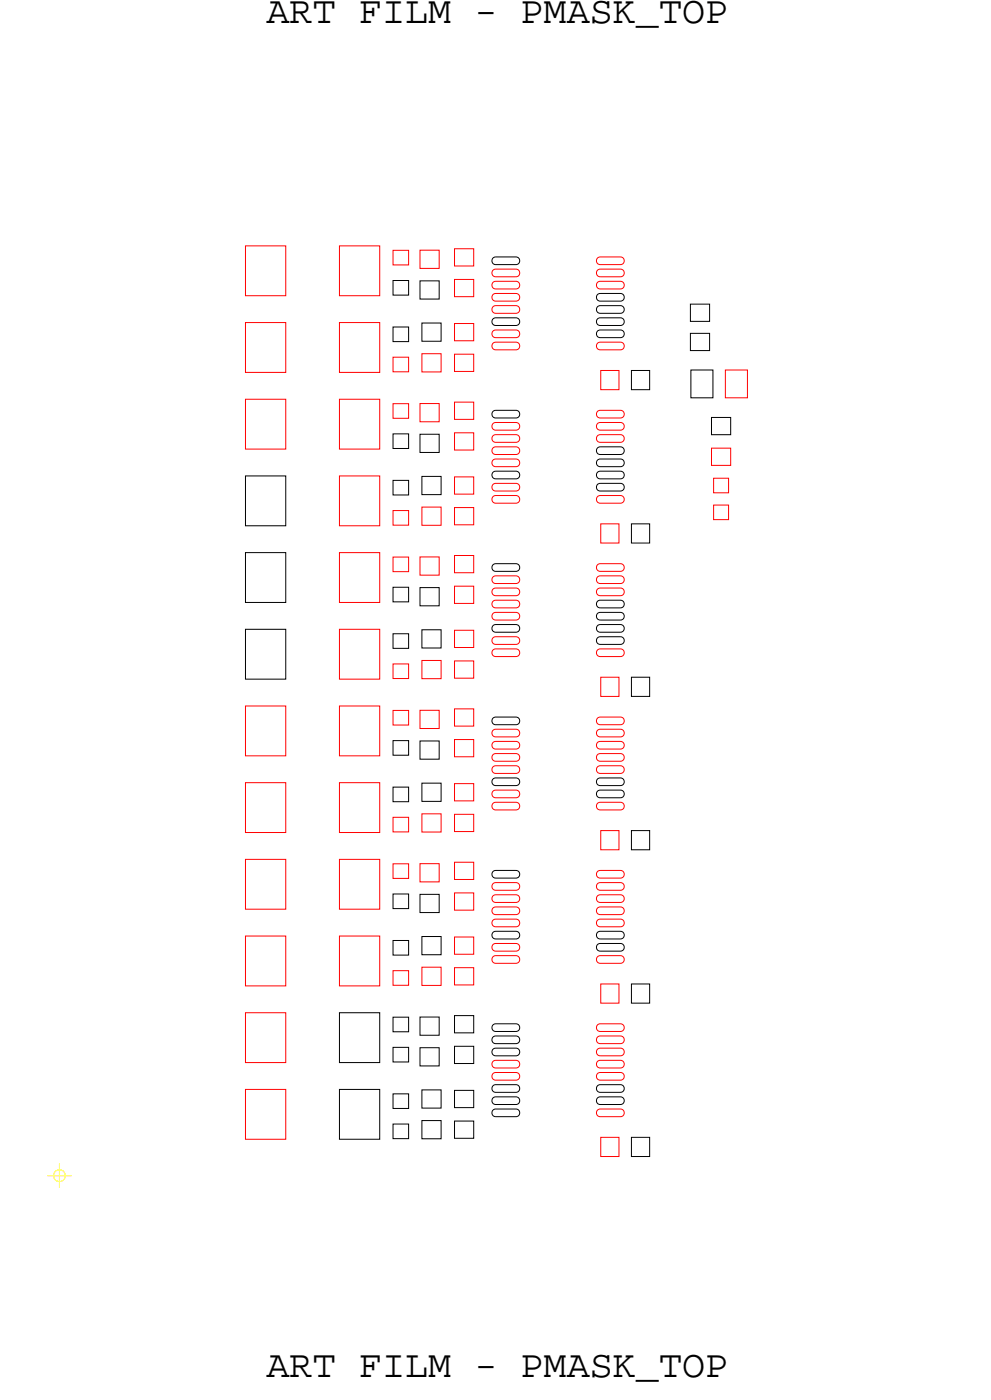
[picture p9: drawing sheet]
<svg xmlns="http://www.w3.org/2000/svg" width="52mm" height="73mm" viewBox="0 0 52 73" stroke-linecap="round" stroke-linejoin="round" font-family="sans-serif">
<defs><g id="words">
<g font-size="2">
<text x="13.9" y="1.2">ART FILM - PMASK_TOP</text>
<text x="13.9" y="71.8">ART FILM - PMASK_TOP</text>
</g>
</g></defs>
<!-- layer: Nets -->
<g fill="none" stroke="#000" stroke-width=".05">
<path d="M20.5 14.6h.8v.8h-.8zM20.5 17.1h.8v.7h-.8zM21.9 14.7h1v.9h-1zM22 16.9h1v.9h-1zM25.7 13.5l.1-.1h1.1l.2 .1v.2l-.2 .1h-1.1l-.1-.1zM25.7 16.7l.1-.1h1.1l.2 .1v.2l-.2 .1h-1.1l-.1-.1zM31.1 15.4l.2-.1h1l.2 .1v.2l-.2 .1h-1l-.2-.1zM31.1 16l.2-.1h1l.2 .1v.2l-.2 .1h-1l-.2-.1zM31.1 16.7l.2-.1h1l.2 .1v.2l-.2 .1h-1l-.2-.1zM31.1 17.3l.2-.1h1l.2 .1v.2l-.2 .1h-1l-.2-.1zM32.9 19.3h1v1h-1zM36 15.9h1v.9h-1z"/>
<path d="M36 17.4h1v.9h-1zM36 19.3h1.2v1.5h-1.2zM12.8 24.8h2.1v2.6h-2.1zM12.8 28.8h2.1v2.6h-2.1zM12.8 32.8h2.1v2.6h-2.1zM20.5 22.6h.8v.8h-.8zM20.5 25.1h.8v.7h-.8zM20.5 30.6h.8v.8h-.8zM20.5 33.1h.8v.7h-.8zM20.5 38.6h.8v.8h-.8zM21.9 22.7h1v.9h-1zM21.9 30.7h1v.9h-1z"/>
<path d="M21.9 38.7h1v.9h-1zM22 24.9h1v.9h-1zM22 32.9h1v.9h-1zM25.7 21.5l.1-.1h1.1l.2 .1v.2l-.2 .1h-1.1l-.1-.1zM25.7 24.7l.1-.1h1.1l.2 .1v.2l-.2 .1h-1.1l-.1-.1zM25.7 29.5l.1-.1h1.1l.2 .1v.2l-.2 .1h-1.1l-.1-.1zM25.7 32.7l.1-.1h1.1l.2 .1v.2l-.2 .1h-1.1l-.1-.1zM25.7 37.5l.1-.1h1.1l.2 .1v.2l-.2 .1h-1.1l-.1-.1zM31.1 24l.2-.1h1l.2 .1v.2l-.2 .1h-1l-.2-.1zM31.1 31.4l.2-.1h1l.2 .1v.2l-.2 .1h-1l-.2-.1zM31.1 32l.2-.1h1l.2 .1v.2l-.2 .1h-1l-.2-.1zM31.1 23.4l.2-.1h1l.2 .1v.2l-.2 .1h-1l-.2-.1z"/>
<path d="M31.1 24.7l.2-.1h1l.2 .1v.2l-.2 .1h-1l-.2-.1zM31.1 32.7l.2-.1h1l.2 .1v.2l-.2 .1h-1l-.2-.1zM31.1 25.3l.2-.1h1l.2 .1v.2l-.2 .1h-1l-.2-.1zM31.1 33.3l.2-.1h1l.2 .1v.2l-.2 .1h-1l-.2-.1zM32.9 27.3h1v1h-1zM32.9 35.3h1v1h-1zM37.1 21.8h1v.9h-1zM17.7 52.8h2.1v2.6h-2.1zM17.7 56.8h2.1v2.6h-2.1zM20.5 53.1h.8v.7h-.8zM20.5 58.6h.8v.8h-.8zM20.5 41.1h.8v.7h-.8z"/>
<path d="M20.5 46.6h.8v.8h-.8zM20.5 49.1h.8v.7h-.8zM20.5 54.6h.8v.8h-.8zM20.5 57.1h.8v.7h-.8zM21.9 53.1h1v.9h-1zM21.9 46.7h1v.9h-1zM21.9 54.7h1v.9h-1zM22 58.5h1v.9h-1zM22 40.9h1v.9h-1zM22 48.9h1v.9h-1zM22 56.9h1v.9h-1zM23.7 53h1v.9h-1z"/>
<path d="M23.7 54.6h1v.9h-1zM23.7 58.5h1v.9h-1zM23.7 56.9h1v.9h-1zM25.7 54.1l.1-.1h1.1l.2 .1v.2l-.2 .1h-1.1l-.1-.1zM25.7 54.8l.1-.1h1.1l.2 .1v.2l-.2 .1h-1.1l-.1-.1zM25.7 58l.1-.2h1.1l.2 .2v.1l-.2 .1h-1.1l-.1-.1zM25.7 57.3l.1-.1h1.1l.2 .1v.2l-.2 .1h-1.1l-.1-.1zM25.7 40.7l.1-.1h1.1l.2 .1v.2l-.2 .1h-1.1l-.1-.1zM25.7 45.5l.1-.1h1.1l.2 .1v.2l-.2 .1h-1.1l-.1-.1zM25.7 48.7l.1-.1h1.1l.2 .1v.2l-.2 .1h-1.1l-.1-.1zM25.7 53.5l.1-.1h1.1l.2 .1v.2l-.2 .1h-1.1l-.1-.1zM25.7 56.7l.1-.1h1.1l.2 .1v.2l-.2 .1h-1.1l-.1-.1z"/>
<path d="M31.1 40.7l.2-.1h1l.2 .1v.2l-.2 .1h-1l-.2-.1zM31.1 48.7l.2-.1h1l.2 .1v.2l-.2 .1h-1l-.2-.1zM31.1 56.7l.2-.1h1l.2 .1v.2l-.2 .1h-1l-.2-.1zM31.1 41.3l.2-.1h1l.2 .1v.2l-.2 .1h-1l-.2-.1zM31.1 49.3l.2-.1h1l.2 .1v.2l-.2 .1h-1l-.2-.1zM31.1 57.3l.2-.1h1l.2 .1v.2l-.2 .1h-1l-.2-.1zM32.9 43.3h1v1h-1zM32.9 51.3h1v1h-1zM32.9 59.3h1v1h-1z"/>
</g>
<g fill="none" stroke="#f00" stroke-width=".05">
<path d="M12.8 12.8h2.1v2.6h-2.1zM12.8 16.8h2.1v2.6h-2.1zM17.7 12.8h2.1v2.6h-2.1zM17.7 16.8h2.1v2.6h-2.1zM20.5 13.1h.8v.7h-.8zM20.5 18.6h.8v.8h-.8zM21.9 13.1h1v.9h-1zM22 18.5h1v.9h-1zM23.7 13h1v.9h-1zM23.7 14.6h1v.9h-1zM23.7 18.5h1v.9h-1zM23.7 16.9h1v.9h-1z"/>
<path d="M25.7 14.1l.1-.1h1.1l.2 .1v.2l-.2 .1h-1.1l-.1-.1zM25.7 14.8l.1-.1h1.1l.2 .1v.2l-.2 .1h-1.1l-.1-.1zM25.7 18l.1-.2h1.1l.2 .2v.1l-.2 .1h-1.1l-.1-.1zM25.7 17.3l.1-.1h1.1l.2 .1v.2l-.2 .1h-1.1l-.1-.1zM25.7 15.4l.1-.1h1.1l.2 .1v.2l-.2 .1h-1.1l-.1-.1zM25.7 16l.1-.1h1.1l.2 .1v.2l-.2 .1h-1.1l-.1-.1zM31.1 13.5l.2-.1h1l.2 .1v.2l-.2 .1h-1l-.2-.1zM31.1 18l.2-.2h1l.2 .2v.1l-.2 .1h-1l-.2-.1zM31.1 14.8l.2-.1h1l.2 .1v.2l-.2 .1h-1l-.2-.1zM31.1 14.1l.2-.1h1l.2 .1v.2l-.2 .1h-1l-.2-.1zM31.3 19.3h1v1h-1zM37.8 19.3h1.2v1.5h-1.2z"/>
<path d="M12.8 36.8h2.1v2.6h-2.1zM12.8 20.8h2.1v2.6h-2.1zM17.7 20.8h2.1v2.6h-2.1zM17.7 28.8h2.1v2.6h-2.1zM17.7 36.8h2.1v2.6h-2.1zM17.7 24.8h2.1v2.6h-2.1zM17.7 32.8h2.1v2.6h-2.1zM20.5 21.1h.8v.7h-.8zM20.5 29.1h.8v.7h-.8zM20.5 37.1h.8v.7h-.8zM20.5 26.6h.8v.8h-.8zM20.5 34.6h.8v.8h-.8z"/>
<path d="M21.9 21.1h1v.9h-1zM21.9 29.1h1v.9h-1zM21.9 37.1h1v.9h-1zM22 26.5h1v.9h-1zM22 34.5h1v.9h-1zM23.7 21h1v.9h-1zM23.7 29h1v.9h-1zM23.7 37h1v.9h-1zM23.7 22.6h1v.9h-1zM23.7 30.6h1v.9h-1zM23.7 38.6h1v.9h-1zM23.7 26.5h1v.9h-1z"/>
<path d="M23.7 34.5h1v.9h-1zM23.7 24.9h1v.9h-1zM23.7 32.9h1v.9h-1zM25.7 22.1l.1-.1h1.1l.2 .1v.2l-.2 .1h-1.1l-.1-.1zM25.7 30.1l.1-.1h1.1l.2 .1v.2l-.2 .1h-1.1l-.1-.1zM25.7 38.1l.1-.1h1.1l.2 .1v.2l-.2 .1h-1.1l-.1-.1zM25.7 22.8l.1-.1h1.1l.2 .1v.2l-.2 .1h-1.1l-.1-.1zM25.7 30.8l.1-.1h1.1l.2 .1v.2l-.2 .1h-1.1l-.1-.1zM25.7 38.8l.1-.1h1.1l.2 .1v.2l-.2 .1h-1.1l-.1-.1zM25.7 26l.1-.2h1.1l.2 .2v.1l-.2 .1h-1.1l-.1-.1zM25.7 34l.1-.2h1.1l.2 .2v.1l-.2 .1h-1.1l-.1-.1zM25.7 25.3l.1-.1h1.1l.2 .1v.2l-.2 .1h-1.1l-.1-.1z"/>
<path d="M25.7 33.3l.1-.1h1.1l.2 .1v.2l-.2 .1h-1.1l-.1-.1zM25.7 23.4l.1-.1h1.1l.2 .1v.2l-.2 .1h-1.1l-.1-.1zM25.7 24l.1-.1h1.1l.2 .1v.2l-.2 .1h-1.1l-.1-.1zM25.7 31.4l.1-.1h1.1l.2 .1v.2l-.2 .1h-1.1l-.1-.1zM25.7 32l.1-.1h1.1l.2 .1v.2l-.2 .1h-1.1l-.1-.1zM25.7 39.4l.1-.1h1.1l.2 .1v.2l-.2 .1h-1.1l-.1-.1zM31.1 39.4l.2-.1h1l.2 .1v.2l-.2 .1h-1l-.2-.1zM31.1 21.5l.2-.1h1l.2 .1v.2l-.2 .1h-1l-.2-.1zM31.1 26l.2-.2h1l.2 .2v.1l-.2 .1h-1l-.2-.1zM31.1 34l.2-.2h1l.2 .2v.1l-.2 .1h-1l-.2-.1zM31.1 29.5l.2-.1h1l.2 .1v.2l-.2 .1h-1l-.2-.1zM31.1 37.5l.2-.1h1l.2 .1v.2l-.2 .1h-1l-.2-.1z"/>
<path d="M31.1 22.1l.2-.1h1l.2 .1v.2l-.2 .1h-1l-.2-.1zM31.1 22.8l.2-.1h1l.2 .1v.2l-.2 .1h-1l-.2-.1zM31.1 30.8l.2-.1h1l.2 .1v.2l-.2 .1h-1l-.2-.1zM31.1 30.1l.2-.1h1l.2 .1v.2l-.2 .1h-1l-.2-.1zM31.1 38.8l.2-.1h1l.2 .1v.2l-.2 .1h-1l-.2-.1zM31.1 38.1l.2-.1h1l.2 .1v.2l-.2 .1h-1l-.2-.1zM31.3 27.3h1v1h-1zM31.3 35.3h1v1h-1zM37.1 23.4h1v.9h-1zM37.2 24.9h.8v.8h-.8zM37.2 26.3h.8v.8h-.8zM12.8 40.8h2.1v2.6h-2.1z"/>
<path d="M12.8 44.8h2.1v2.6h-2.1zM12.8 48.8h2.1v2.6h-2.1zM12.8 52.8h2.1v2.6h-2.1zM12.8 56.8h2.1v2.6h-2.1zM17.7 44.8h2.1v2.6h-2.1zM17.7 48.8h2.1v2.6h-2.1zM17.7 40.8h2.1v2.6h-2.1zM20.5 45.1h.8v.7h-.8zM20.5 50.6h.8v.8h-.8zM20.5 42.6h.8v.8h-.8zM21.9 45.1h1v.9h-1zM22 50.5h1v.9h-1z"/>
<path d="M22 42.5h1v.9h-1zM23.7 45h1v.9h-1zM23.7 46.6h1v.9h-1zM23.7 50.5h1v.9h-1zM23.7 42.5h1v.9h-1zM23.7 48.9h1v.9h-1zM23.7 40.9h1v.9h-1zM25.7 46.1l.1-.1h1.1l.2 .1v.2l-.2 .1h-1.1l-.1-.1zM25.7 46.8l.1-.1h1.1l.2 .1v.2l-.2 .1h-1.1l-.1-.1zM25.7 50l.1-.2h1.1l.2 .2v.1l-.2 .1h-1.1l-.1-.1zM25.7 42l.1-.2h1.1l.2 .2v.1l-.2 .1h-1.1l-.1-.1zM25.7 49.3l.1-.1h1.1l.2 .1v.2l-.2 .1h-1.1l-.1-.1z"/>
<path d="M25.7 41.3l.1-.1h1.1l.2 .1v.2l-.2 .1h-1.1l-.1-.1zM25.7 40l.1-.1h1.1l.2 .1v.2l-.2 .1h-1.1l-.1-.1zM25.7 47.4l.1-.1h1.1l.2 .1v.2l-.2 .1h-1.1l-.1-.1zM25.7 48l.1-.1h1.1l.2 .1v.2l-.2 .1h-1.1l-.1-.1zM25.7 55.4l.1-.1h1.1l.2 .1v.2l-.2 .1h-1.1l-.1-.1zM25.7 56l.1-.1h1.1l.2 .1v.2l-.2 .1h-1.1l-.1-.1zM31.1 40l.2-.1h1l.2 .1v.2l-.2 .1h-1l-.2-.1zM31.1 47.4l.2-.1h1l.2 .1v.2l-.2 .1h-1l-.2-.1zM31.1 48l.2-.1h1l.2 .1v.2l-.2 .1h-1l-.2-.1zM31.1 55.4l.2-.1h1l.2 .1v.2l-.2 .1h-1l-.2-.1zM31.1 56l.2-.1h1l.2 .1v.2l-.2 .1h-1l-.2-.1zM31.1 42l.2-.2h1l.2 .2v.1l-.2 .1h-1l-.2-.1z"/>
<path d="M31.1 45.5l.2-.1h1l.2 .1v.2l-.2 .1h-1l-.2-.1zM31.1 50l.2-.2h1l.2 .2v.1l-.2 .1h-1l-.2-.1zM31.1 53.5l.2-.1h1l.2 .1v.2l-.2 .1h-1l-.2-.1zM31.1 58l.2-.2h1l.2 .2v.1l-.2 .1h-1l-.2-.1zM31.1 46.8l.2-.1h1l.2 .1v.2l-.2 .1h-1l-.2-.1zM31.1 46.1l.2-.1h1l.2 .1v.2l-.2 .1h-1l-.2-.1zM31.1 54.8l.2-.1h1l.2 .1v.2l-.2 .1h-1l-.2-.1zM31.1 54.1l.2-.1h1l.2 .1v.2l-.2 .1h-1l-.2-.1zM31.3 43.3h1v1h-1zM31.3 51.3h1v1h-1zM31.3 59.3h1v1h-1z"/>
</g>
<!-- layer: Drawing Origin -->
<path d="M2.5 61.3h1.2M2.9 61.1l.2-.1 .2 .1 .1 .2-.1 .2-.2 .1-.2-.1-.1-.2zM3.1 60.7v1.3" fill="none" stroke="#ff0" stroke-width=".05"/>
<use href="#words"/>
</svg>
